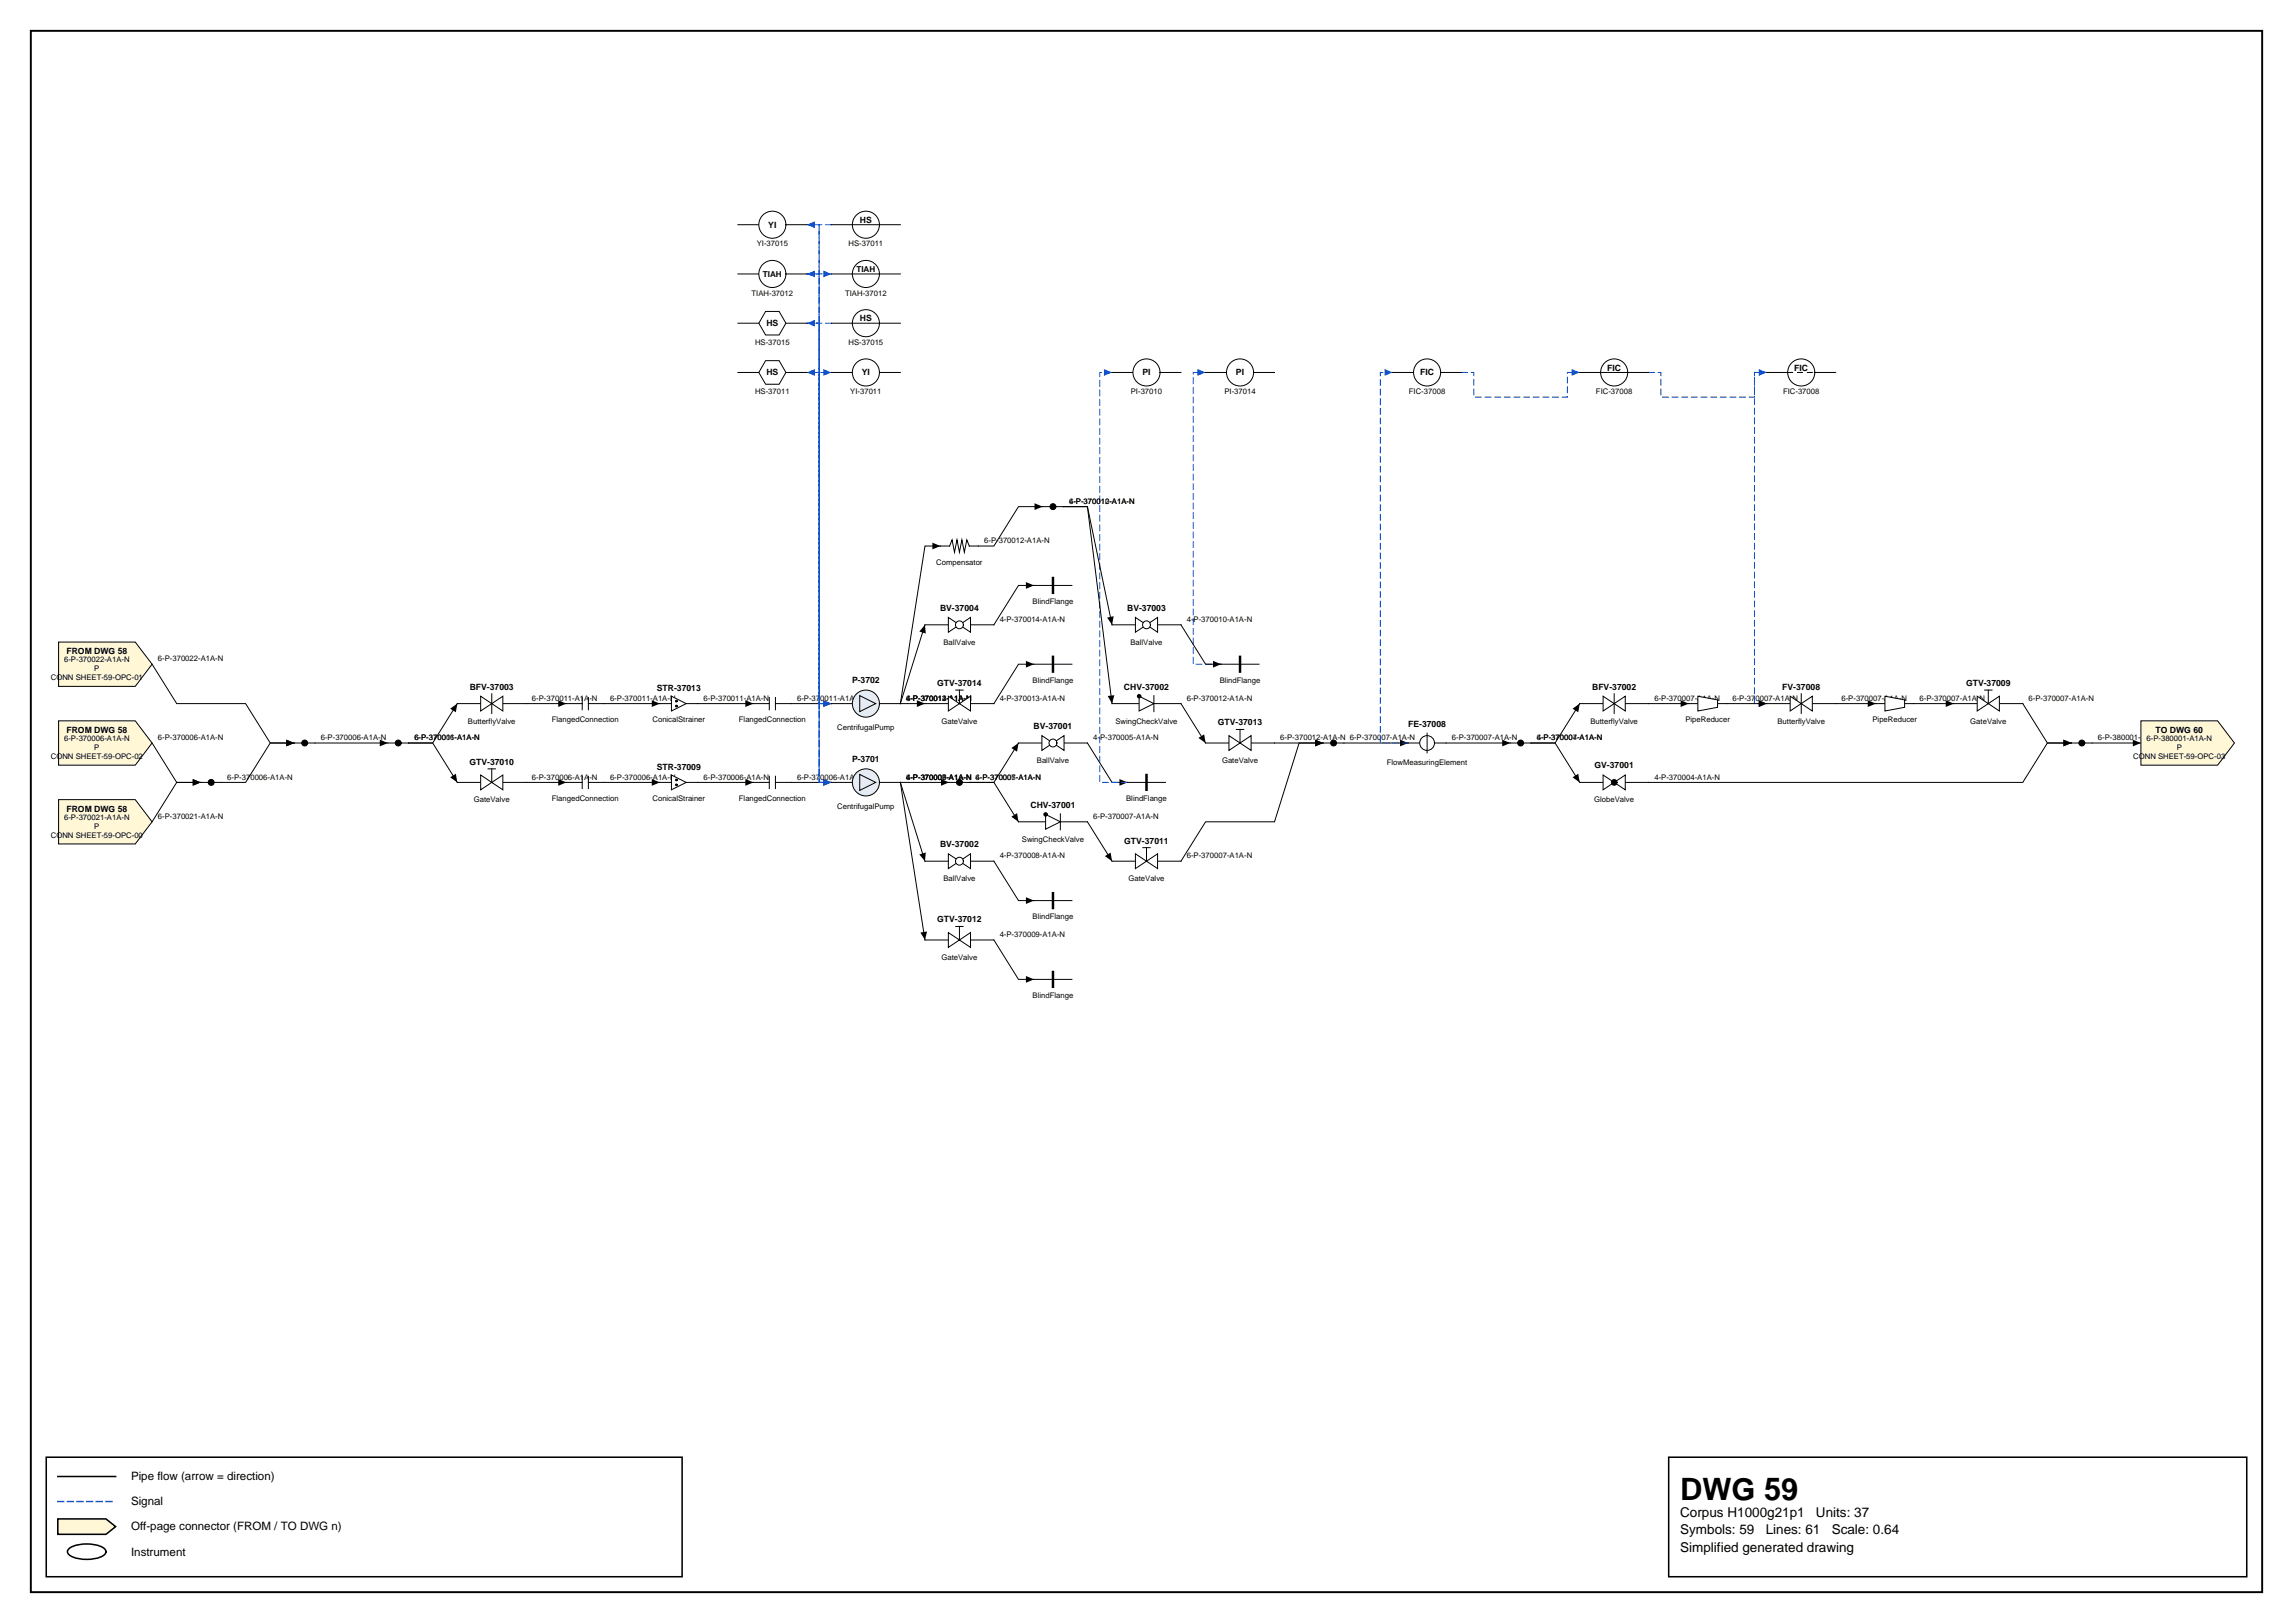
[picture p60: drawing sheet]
<svg xmlns="http://www.w3.org/2000/svg" width="420mm" height="297mm" viewBox="0 0 420 297" stroke-linecap="round" stroke-linejoin="round" font-family="sans-serif">
<defs><g id="words">
<text font-size="5.6" x="307.6" y="274.5">DWG 59</text>
<g font-size="2.5">
<text x="307.6" y="277.6">Corpus H1000g21p1</text>
<text x="307.6" y="280.8">Symbols: 59</text>
<text x="323.3" y="280.8">Lines: 61</text>
<text x="332.5" y="277.6">Units: 37</text>
<text x="335.3" y="280.8">Scale: 0.64</text>
<text x="307.6" y="284">Simplified generated drawing</text>
</g>
<g font-size="2.1">
<text x="24" y="270.9">Pipe flow (arrow = direction)</text>
<text x="24" y="275.5">Signal</text>
<text x="24" y="280.1">Off-page connector (FROM / TO DWG n)</text>
<text x="24" y="284.7">Instrument</text>
</g>
<g font-size="1.6">
<text x="140.7" y="41.7">YI</text>
<text x="157.4" y="40.8">HS</text>
<text x="140.3" y="59.7">HS</text>
<text x="157.4" y="58.8">HS</text>
<text x="140.3" y="68.7">HS</text>
<text x="157.8" y="68.7">YI</text>
<text x="209.2" y="68.7">PI</text>
<text x="226.3" y="68.7">PI</text>
<text x="260" y="68.7">FIC</text>
<text x="294.3" y="67.8">FIC</text>
<text x="328.5" y="67.8">FIC</text>
<text x="172.1" y="111.8">BV-37004</text>
<text x="206.4" y="111.8">BV-37003</text>
<text x="12.2" y="119.7">FROM DWG 58</text>
<text x="156" y="125.1">P-3702</text>
<text x="171.6" y="125.5">GTV-37014</text>
<text x="359.9" y="125.5">GTV-37009</text>
<text x="86" y="126.2">BFV-37003</text>
<text x="120.2" y="126.4">STR-37013</text>
<text x="205.8" y="126.2">CHV-37002</text>
<text x="291.5" y="126.2">BFV-37002</text>
<text x="326.3" y="126.2">FV-37008</text>
<text x="12.2" y="134.1">FROM DWG 58</text>
<text x="189.2" y="133.4">BV-37001</text>
<text x="223" y="132.8">GTV-37013</text>
<text x="257.8" y="133">FE-37008</text>
<text x="394.6" y="134.1">TO DWG 60</text>
<text x="86" y="140">GTV-37010</text>
<text x="120.2" y="140.9">STR-37009</text>
<text x="156" y="139.5">P-3701</text>
<text x="291.9" y="140.6">GV-37001</text>
<text x="12.2" y="148.5">FROM DWG 58</text>
<text x="188.7" y="147.8">CHV-37001</text>
<text x="172.1" y="155.1">BV-37002</text>
<text x="205.8" y="154.4">GTV-37011</text>
<text x="171.6" y="168.8">GTV-37012</text>
</g>
<g font-size="1.5">
<text x="139.7" y="50.7">TIAH</text>
<text x="156.8" y="49.8">TIAH</text>
</g>
<g font-size="1.4">
<text x="138.5" y="45.1">YI-37015</text>
<text x="155.4" y="45.1">HS-37011</text>
<text x="137.6" y="54.1">TIAH-37012</text>
<text x="154.7" y="54.1">TIAH-37012</text>
<text x="138.2" y="63.1">HS-37015</text>
<text x="155.4" y="63.1">HS-37015</text>
<text x="138.2" y="72.1">HS-37011</text>
<text x="155.7" y="72.1">YI-37011</text>
<text x="207" y="72.1">PI-37010</text>
<text x="224.2" y="72.1">PI-37014</text>
<text x="257.9" y="72.1">FIC-37008</text>
<text x="292.2" y="72.1">FIC-37008</text>
<text x="326.4" y="72.1">FIC-37008</text>
<text x="195.7" y="92.2">6-P-370012-A1A-N</text>
<text x="195.7" y="92.2">4-P-370010-A1A-N</text>
<text x="180.2" y="99.4">6-P-370012-A1A-N</text>
<text x="171.4" y="103.4">Compensator</text>
<text x="183" y="113.8">4-P-370014-A1A-N</text>
<text x="189.1" y="110.6">BlindFlange</text>
<text x="217.3" y="113.8">4-P-370010-A1A-N</text>
<text x="172.7" y="118">BallValve</text>
<text x="207" y="118">BallValve</text>
<text x="9.3" y="124.5">CONN SHEET-59-OPC-01</text>
<text x="11.7" y="121.2">6-P-370022-A1A-N</text>
<text x="17.3" y="122.9">P</text>
<text x="28.9" y="121">6-P-370022-A1A-N</text>
<text x="189.1" y="125">BlindFlange</text>
<text x="223.3" y="125">BlindFlange</text>
<text x="97.4" y="128.2">6-P-370011-A1A-N</text>
<text x="111.7" y="128.2">6-P-370011-A1A-N</text>
<text x="128.8" y="128.2">6-P-370011-A1A-N</text>
<text x="145.9" y="128.2">6-P-370011-A1A-N</text>
<text x="165.9" y="128.2">4-P-370014-A1A-N</text>
<text x="165.9" y="128.2">4-P-370013-A1A-N</text>
<text x="165.9" y="128.2">6-P-370012-A1A-N</text>
<text x="183" y="128.2">4-P-370013-A1A-N</text>
<text x="217.3" y="128.2">6-P-370012-A1A-N</text>
<text x="302.9" y="128.2">6-P-370007-A1A-N</text>
<text x="317.2" y="128.2">6-P-370007-A1A-N</text>
<text x="337.1" y="128.2">6-P-370007-A1A-N</text>
<text x="351.4" y="128.2">6-P-370007-A1A-N</text>
<text x="371.4" y="128.2">6-P-370007-A1A-N</text>
<text x="11.7" y="135.7">6-P-370006-A1A-N</text>
<text x="17.3" y="137.3">P</text>
<text x="28.9" y="135.5">6-P-370006-A1A-N</text>
<text x="58.7" y="135.5">6-P-370006-A1A-N</text>
<text x="75.9" y="135.5">6-P-370006-A1A-N</text>
<text x="75.9" y="135.5">6-P-370011-A1A-N</text>
<text x="85.7" y="132.4">ButterflyValve</text>
<text x="101" y="132.2">FlangedConnection</text>
<text x="119.5" y="132.2">ConicalStrainer</text>
<text x="135.3" y="132.2">FlangedConnection</text>
<text x="153.3" y="133.6">CentrifugalPump</text>
<text x="172.4" y="132.4">GateValve</text>
<text x="200.1" y="135.5">4-P-370005-A1A-N</text>
<text x="204.2" y="132.4">SwingCheckValve</text>
<text x="234.4" y="135.5">6-P-370012-A1A-N 6-P-370007-A1A-N</text>
<text x="265.8" y="135.5">6-P-370007-A1A-N</text>
<text x="281.4" y="135.5">4-P-370004-A1A-N</text>
<text x="281.4" y="135.5">6-P-370007-A1A-N</text>
<text x="291.2" y="132.4">ButterflyValve</text>
<text x="308.6" y="132.2">PipeReducer</text>
<text x="325.4" y="132.4">ButterflyValve</text>
<text x="342.8" y="132.2">PipeReducer</text>
<text x="360.7" y="132.4">GateValve</text>
<text x="384.1" y="135.5">6-P-380001-A1A-N</text>
<text x="393" y="135.7">6-P-380001-A1A-N</text>
<text x="398.5" y="137.3">P</text>
<text x="9.3" y="138.9">CONN SHEET-59-OPC-02</text>
<text x="41.6" y="142.7">6-P-370006-A1A-N</text>
<text x="97.4" y="142.7">6-P-370006-A1A-N</text>
<text x="111.7" y="142.7">6-P-370006-A1A-N</text>
<text x="128.8" y="142.7">6-P-370006-A1A-N</text>
<text x="145.9" y="142.7">6-P-370006-A1A-N</text>
<text x="165.9" y="142.7">6-P-370007-A1A-N 4-P-370005-A1A-N</text>
<text x="165.9" y="142.7">4-P-370008-A1A-N 6-P-370007-A1A-N</text>
<text x="165.9" y="142.7">4-P-370009-A1A-N</text>
<text x="189.8" y="139.6">BallValve</text>
<text x="223.7" y="139.6">GateValve</text>
<text x="253.9" y="140.1">FlowMeasuringElement</text>
<text x="302.9" y="142.7">4-P-370004-A1A-N</text>
<text x="390.6" y="138.9">CONN SHEET-59-OPC-03</text>
<text x="28.9" y="149.9">6-P-370021-A1A-N</text>
<text x="86.7" y="146.8">GateValve</text>
<text x="101" y="146.6">FlangedConnection</text>
<text x="119.5" y="146.6">ConicalStrainer</text>
<text x="135.3" y="146.6">FlangedConnection</text>
<text x="153.3" y="148">CentrifugalPump</text>
<text x="200.1" y="149.9">6-P-370007-A1A-N</text>
<text x="206.2" y="146.6">BlindFlange</text>
<text x="291.9" y="146.8">GlobeValve</text>
<text x="9.3" y="153.3">CONN SHEET-59-OPC-00</text>
<text x="11.7" y="150.1">6-P-370021-A1A-N</text>
<text x="17.3" y="151.7">P</text>
<text x="187.1" y="154.1">SwingCheckValve</text>
<text x="172.7" y="161.3">BallValve</text>
<text x="183" y="157.1">4-P-370008-A1A-N</text>
<text x="206.6" y="161.3">GateValve</text>
<text x="217.3" y="157.1">6-P-370007-A1A-N</text>
<text x="183" y="171.5">4-P-370009-A1A-N</text>
<text x="189.1" y="168.3">BlindFlange</text>
<text x="172.4" y="175.7">GateValve</text>
<text x="189.1" y="182.7">BlindFlange</text>
</g>
</g></defs>
<path d="M5.6 5.6h408.6v285.8h-408.6z" fill="none" stroke="#000" stroke-width=".35"/>
<path d="M8.5 266.7h116.4v21.9h-116.4zM10.6 270.2h10.6M305.5 266.7h105.8v21.9h-105.8z" fill="none" stroke="#000" stroke-width=".28"/>
<path d="M10.6 274.8h10.6" fill="none" stroke="#0046c8" stroke-width=".28" stroke-dasharray="1.1 .7"/>
<path d="M10.6 278h8.8l1.8 1.4-1.8 1.4h-8.8z" fill="#fff7d6" stroke="#000" stroke-width=".28"/>
<path d="M12.7 283.4a6.7 6.7 0 0 1 6.3 0 .72 .72 0 0 1 0 1.2 6.7 6.7 0 0 1-6.3 0 .72 .72 0 0 1 0-1.2z" fill="none" stroke="#000" stroke-width=".28"/>
<path d="M27.8 121.6l4.5 7.2h12.7l4.5 7.2h4.4M83.7 128.8l-4.5 7.2h-4.4h4.4l4.5 7.2M110.6 128.8h10.2M144.9 128.8h7.3M186.5 136l-4.5 7.2h-4.5h4.5l4.5 7.2M216.2 128.8l4.5 7.2M246 136h11.8M370.3 128.8l4.5 7.2h4.5h-4.5l-4.5 7.2h-68.5M96.3 143.2h7.4M110.6 143.2h10.2M144.9 143.2h7.3M182 157.6l4.5 7.2h2.8" fill="none" stroke="#000" stroke-width=".18"/>
<g fill="#000">
<path d="M52.4 135.4l1.5 .6-1.5 .6zM82.4 129.7l1.3-.9-.2 1.6zM119.3 128.2l1.5 .6-1.5 .6zM150.7 128.2l1.5 .6-1.5 .6zM185.2 136.9l1.3-.9-.3 1.6zM219.4 135.1l1.1-.7 .2 1.6zM256.3 135.4l1.5 .6-1.5 .6zM377.8 135.4l1.5 .6-1.5 .6zM82.4 142.3l1.1-.7 .2 1.6zM102.2 142.6l1.5 .6-1.5 .6zM119.3 142.6l1.5 .6-1.5 .6zM150.7 142.6l1.5 .6-1.5 .6z"/>
<path d="M185.2 149.5l1-.7 .3 1.6zM187.8 164.2l1.5 .6-1.5 .6z"/>
</g>
<path d="M152.2 59.2h-4.5" fill="none" stroke="#0046c8" stroke-width=".18" stroke-dasharray="1.1 .7"/>
<path d="M147.7 59.2l1.5-.7v1.3z" fill="#0046c8"/>
<path d="M189.3 107.1h-2.8l-4.5 7.3M27.8 136l4.5 7.2h4.5M96.3 128.8h7.4" fill="none" stroke="#000" stroke-width=".18"/>
<path d="M187.8 106.5l1.5 .6-1.5 .7zM102.2 128.2l1.5 .6-1.5 .6zM35.3 142.6l1.5 .6-1.5 .6z" fill="#000"/>
<path d="M152.2 41.1h-2.2v27.1h-2.3" fill="none" stroke="#0046c8" stroke-width=".18" stroke-dasharray="1.1 .7"/>
<path d="M147.7 68.2l1.5-.7v1.3z" fill="#0046c8"/>
<path d="M57.7 136h13.3M301.8 128.8h7.4M383 136h9" fill="none" stroke="#000" stroke-width=".18"/>
<path d="M69.5 135.4l1.5 .6-1.5 .6zM307.7 128.2l1.5 .6-1.5 .6zM390.5 135.4l1.5 .6-1.5 .6z" fill="#000"/>
<path d="M301.8 68.2h2.3v4.5h17.1v-4.5h2.3" fill="none" stroke="#0046c8" stroke-width=".18" stroke-dasharray="1.1 .7"/>
<path d="M322 67.5l1.5 .7-1.5 .6z" fill="#0046c8"/>
<path d="M127.8 128.8h10.1" fill="none" stroke="#000" stroke-width=".18"/>
<path d="M136.5 128.2l1.4 .6-1.4 .6z" fill="#000"/>
<path d="M147.7 68.2h2.3v75h2.2" fill="none" stroke="#0046c8" stroke-width=".18" stroke-dasharray="1.1 .7"/>
<path d="M150.7 142.6l1.5 .6-1.5 .6z" fill="#0046c8"/>
<path d="M289.2 128.8l-4.5 7.2h-4.4h4.4l4.5 7.2" fill="none" stroke="#000" stroke-width=".18"/>
<path d="M287.9 129.7l1.3-.9-.2 1.6zM287.9 142.3l1.1-.7 .2 1.6z" fill="#000"/>
<path d="M223.6 121.6h-5.1v-53.4h2.2" fill="none" stroke="#0046c8" stroke-width=".18" stroke-dasharray="1.1 .7"/>
<path d="M219.2 67.5l1.5 .7-1.5 .6z" fill="#0046c8"/>
<path d="M323.5 68.2h-2.3v60.6h2.3" fill="none" stroke="#0046c8" stroke-width=".18" stroke-dasharray="1.1 .7"/>
<path d="M322 128.2l1.5 .6-1.5 .6z" fill="#0046c8"/>
<path d="M264.7 136h11.8M350.4 128.8h7.3M182 172l4.5 7.2h2.8" fill="none" stroke="#000" stroke-width=".18"/>
<path d="M275 135.4l1.5 .6-1.5 .6zM356.2 128.2l1.5 .6-1.5 .6zM187.8 178.6l1.5 .6-1.5 .7z" fill="#000"/>
<path d="M257.8 136h-5.1v-67.8h2.3" fill="none" stroke="#0046c8" stroke-width=".18" stroke-dasharray="1.1 .7"/>
<path d="M253.5 67.5l1.5 .7-1.5 .6z" fill="#0046c8"/>
<path d="M172.2 99.9h-2.9l-4.5 28.9M169.3 114.4l-4.5 14.4M164.8 128.8h4.5M36.8 143.2h-4.5l-4.5 7.2M127.8 143.2h10.1" fill="none" stroke="#000" stroke-width=".18"/>
<path d="M170.7 99.3l1.5 .6-1.5 .7zM169.3 114.4l.2 1.6-1.2-.4zM167.9 128.2l1.4 .6-1.4 .6zM35.3 142.6l1.5 .6-1.5 .6zM136.5 142.6l1.4 .6-1.4 .6z" fill="#000"/>
<path d="M152.2 128.8h-2.2v-87.7h-2.3" fill="none" stroke="#0046c8" stroke-width=".18" stroke-dasharray="1.1 .7"/>
<path d="M147.7 41.1l1.5-.6v1.2z" fill="#0046c8"/>
<path d="M53.9 136h-4.4l-4.5 7.2h-4.4" fill="none" stroke="#000" stroke-width=".18"/>
<path d="M52.4 135.4l1.5 .6-1.5 .6z" fill="#000"/>
<path d="M147.7 59.2h2.3v69.6h2.2" fill="none" stroke="#0046c8" stroke-width=".18" stroke-dasharray="1.1 .7"/>
<path d="M150.7 128.2l1.5 .6-1.5 .6z" fill="#0046c8"/>
<path d="M173.8 143.2h-9l4.5 14.4" fill="none" stroke="#000" stroke-width=".18"/>
<path d="M168.3 156.4l1.2-.4-.2 1.6zM172.3 142.6l1.5 .6-1.5 .6z" fill="#000"/>
<path d="M152.2 143.2h-2.2v-75h2.2" fill="none" stroke="#0046c8" stroke-width=".18" stroke-dasharray="1.1 .7"/>
<path d="M150.7 67.5l1.5 .7-1.5 .6z" fill="#0046c8"/>
<path d="M164.8 143.2l4.5 28.8" fill="none" stroke="#000" stroke-width=".18"/>
<path d="M168.5 170.7l1.2-.2-.4 1.5z" fill="#000"/>
<path d="M152.2 143.2h-2.2v-93.1h-2.3" fill="none" stroke="#0046c8" stroke-width=".18" stroke-dasharray="1.1 .7"/>
<path d="M147.7 50.1l1.5-.6v1.3z" fill="#0046c8"/>
<path d="M190.9 92.7h-4.4l-4.5 7.2h-2.9M216.2 114.4l4.5 7.2h2.9M189.3 121.6h-2.8l-4.5 7.2M199.1 136l4.5 7.2h2.8M233.3 136h9h-4.5l-4.5 14.4h-12.6l-4.5 7.2M316.1 128.8h7.4M336.1 128.8h7.3" fill="none" stroke="#000" stroke-width=".18"/>
<path d="M189.4 92.1l1.5 .6-1.5 .6zM187.8 120.9l1.5 .7-1.5 .6zM222.1 120.9l1.5 .7-1.5 .6zM240.8 135.4l1.5 .6-1.5 .6zM322 128.2l1.5 .6-1.5 .6zM341.9 128.2l1.5 .6-1.5 .6zM204.9 142.6l1.5 .6-1.5 .6z" fill="#000"/>
<path d="M206.4 143.2h-5.1v-75h2.3" fill="none" stroke="#0046c8" stroke-width=".18" stroke-dasharray="1.1 .7"/>
<path d="M202.1 67.5l1.5 .7-1.5 .6z" fill="#0046c8"/>
<path d="M147.7 50.1h4.5" fill="none" stroke="#0046c8" stroke-width=".18" stroke-dasharray="1.1 .7"/>
<path d="M150.7 49.5l1.5 .6-1.5 .7z" fill="#0046c8"/>
<path d="M267.6 68.2h2.2v4.5h17.2v-4.5h2.2" fill="none" stroke="#0046c8" stroke-width=".18" stroke-dasharray="1.1 .7"/>
<path d="M287.7 67.5l1.5 .7-1.5 .6z" fill="#0046c8"/>
<path d="M203.6 114.4l-4.5-21.7h-4.4h4.4l4.5 36.1M357.7 128.8h4.3M366 128.8h4.3M199.1 150.4l4.5 7.2" fill="none" stroke="#000" stroke-width=".18"/>
<path d="M202.7 113l1.2-.2-.3 1.6zM202.8 127.4l1.2-.2-.4 1.6zM202.3 156.7l1-.7 .3 1.6z" fill="#000"/>
<path d="M362 127.4l4 2.7v-2.7l-4 2.7z" fill="#fff" stroke="#000" stroke-width=".18"/>
<path d="M103.7 128.8h2.9M106.6 127.6v2.3M107.7 128.8h2.9M107.7 127.6v2.3M363.3 126.3h1.4M364 126.3v2.5M189.3 164.8h6.9" fill="none" stroke="#000" stroke-width=".18"/>
<path d="M192.8 163.5v2.7" fill="none" stroke="#000" stroke-width=".45"/>
<path d="M392 131.9h14l3.1 4.1-3.1 4h-14z" fill="#fff7d6" stroke="#000" stroke-width=".18"/>
<path d="M189.3 121.6h6.9M242.3 136h3.7M103.7 143.2h2.9M106.6 142.1v2.2M107.7 143.2h2.9M107.7 142.1v2.2M173.8 143.2h3.7M289.2 143.2h4.3M297.6 143.2h4.2" fill="none" stroke="#000" stroke-width=".18"/>
<g fill="#000" stroke="#000" stroke-width=".18">
<circle cx="244.2" cy="136" r=".54"/>
<circle cx="175.7" cy="143.2" r=".54"/>
</g>
<path d="M192.8 120.2v2.7" fill="none" stroke="#000" stroke-width=".45"/>
<path d="M293.5 141.8l4.1 2.7v-2.7l-4.1 2.7z" fill="#fff" stroke="#000" stroke-width=".18"/>
<g fill="#000" stroke="#000" stroke-width=".18">
<circle cx="72.9" cy="136" r=".54"/>
<circle cx="295.5" cy="143.2" r=".52"/>
</g>
<path d="M71 136h3.8" fill="none" stroke="#000" stroke-width=".18"/>
<path d="M10.7 117.5h14.1l3 4.1-3 4h-14.1z" fill="#fff7d6" stroke="#000" stroke-width=".18"/>
<path d="M203.6 68.2h3.8M212.4 68.2h3.8" fill="none" stroke="#000" stroke-width=".18"/>
<circle cx="209.9" cy="68.2" r="2.48" fill="#fff" stroke="#000" stroke-width=".18"/>
<path d="M169.3 157.6h4.3M177.7 157.6h4.3" fill="none" stroke="#000" stroke-width=".18"/>
<g fill="#fff" stroke="#000" stroke-width=".18">
<path d="M173.6 156.3l4.1 2.7v-2.7l-4.1 2.7z"/>
<circle cx="175.7" cy="157.6" r=".72"/>
</g>
<path d="M152.2 68.2h3.9M161 68.2h3.8" fill="none" stroke="#000" stroke-width=".18"/>
<circle cx="158.5" cy="68.2" r="2.48" fill="#fff" stroke="#000" stroke-width=".18"/>
<path d="M220.7 68.2h3.9M229.5 68.2h3.8" fill="none" stroke="#000" stroke-width=".18"/>
<circle cx="227" cy="68.2" r="2.48" fill="#fff" stroke="#000" stroke-width=".18"/>
<path d="M83.7 143.2h4.3M92.1 143.2h4.2" fill="none" stroke="#000" stroke-width=".18"/>
<path d="M88 141.8l4.1 2.7v-2.7l-4.1 2.7z" fill="#fff" stroke="#000" stroke-width=".18"/>
<path d="M203.6 128.8h5M211.3 128.8h4.9M89.4 140.7h1.3M90 140.7v2.5" fill="none" stroke="#000" stroke-width=".18"/>
<path d="M208.6 127.4l2.7 1.4-2.7 1.3z" fill="#fff" stroke="#000" stroke-width=".18"/>
<path d="M152.2 59.2h3.9M161 59.2h3.8M137.9 128.8h2.9M140.8 127.6v2.3M142 127.6v2.3M142 128.8h2.9M211.3 127.3v2.9M137.9 143.2h2.9M140.8 142.1v2.2M142 143.2h2.9M142 142.1v2.2" fill="none" stroke="#000" stroke-width=".18"/>
<circle cx="208.5" cy="127.4" r=".32" fill="#000" stroke="#000" stroke-width=".18"/>
<circle cx="158.5" cy="59.2" r="2.48" fill="#fff" stroke="#000" stroke-width=".18"/>
<path d="M156.1 59.2h4.9M189.3 107.1h6.9M83.7 128.8h4.3M92.1 128.8h4.2" fill="none" stroke="#000" stroke-width=".18"/>
<path d="M192.8 105.8v2.7" fill="none" stroke="#000" stroke-width=".45"/>
<path d="M88 127.4l4.1 2.7v-2.7l-4.1 2.7z" fill="#fff" stroke="#000" stroke-width=".18"/>
<path d="M90 127v3.6" fill="none" stroke="#000" stroke-width=".18"/>
<path d="M10.7 131.9h14.1l3 4.1-3 4h-14.1z" fill="#fff7d6" stroke="#000" stroke-width=".18"/>
<path d="M152.2 50.1h3.9M161 50.1h3.8" fill="none" stroke="#000" stroke-width=".18"/>
<circle cx="158.5" cy="50.1" r="2.48" fill="#fff" stroke="#000" stroke-width=".18"/>
<path d="M156.1 50.1h4.9M169.3 114.4h4.3M177.7 114.4h4.3" fill="none" stroke="#000" stroke-width=".18"/>
<g fill="#fff" stroke="#000" stroke-width=".18">
<path d="M173.6 113l4.1 2.7v-2.7l-4.1 2.7z"/>
<circle cx="175.7" cy="114.4" r=".72"/>
</g>
<path d="M152.2 41.1h3.9M161 41.1h3.8" fill="none" stroke="#000" stroke-width=".18"/>
<circle cx="158.5" cy="41.1" r="2.48" fill="#fff" stroke="#000" stroke-width=".18"/>
<path d="M156.1 41.1h4.9M53.9 136h3.8M289.2 128.8h4.3M297.6 128.8h4.2" fill="none" stroke="#000" stroke-width=".18"/>
<circle cx="55.8" cy="136" r=".54" fill="#000" stroke="#000" stroke-width=".18"/>
<path d="M293.5 127.4l4.1 2.7v-2.7l-4.1 2.7z" fill="#fff" stroke="#000" stroke-width=".18"/>
<path d="M289.2 68.2h3.8M298 68.2h3.8M295.5 127v3.6M379.3 136h3.7" fill="none" stroke="#000" stroke-width=".18"/>
<circle cx="381.1" cy="136" r=".54" fill="#000" stroke="#000" stroke-width=".18"/>
<circle cx="295.5" cy="68.2" r="2.48" fill="#fff" stroke="#000" stroke-width=".18"/>
<path d="M293 68.2h5M120.8 128.8h2.1M125.6 128.8h2.2" fill="none" stroke="#000" stroke-width=".18"/>
<path d="M122.9 127.4l2.7 1.4-2.7 1.3z" fill="#fff" stroke="#000" stroke-width=".18"/>
<g fill="#000" stroke="#000" stroke-width=".18">
<circle cx="123.8" cy="129.2" r=".16"/>
<circle cx="123.8" cy="128.3" r=".16"/>
</g>
<path d="M135.1 68.2h3.8M143.9 68.2h3.8" fill="none" stroke="#000" stroke-width=".18"/>
<path d="M140.2 66h2.4l1.3 2.2-1.3 2.1h-2.4l-1.3-2.1z" fill="#fff" stroke="#000" stroke-width=".18"/>
<path d="M323.5 68.2h3.8M332.3 68.2h3.8M223.6 121.6h6.9M276.5 136h3.8M189.3 179.2h6.9" fill="none" stroke="#000" stroke-width=".18"/>
<circle cx="278.4" cy="136" r=".54" fill="#000" stroke="#000" stroke-width=".18"/>
<path d="M227 120.2v2.7M192.8 177.9v2.7" fill="none" stroke="#000" stroke-width=".45"/>
<circle cx="329.8" cy="68.2" r="2.48" fill="#fff" stroke="#000" stroke-width=".18"/>
<path d="M327.3 68.2h.9M329.1 68.2h.9M330.9 68.2h.9M343.4 128.8h1.7M348.7 128.8h1.7" fill="none" stroke="#000" stroke-width=".18"/>
<path d="M345.1 127.4l3.6 .7v1.4l-3.6 .6z" fill="#fff" stroke="#000" stroke-width=".18"/>
<path d="M169.3 172h4.3M177.7 172h4.3" fill="none" stroke="#000" stroke-width=".18"/>
<path d="M173.6 170.7l4.1 2.7v-2.7l-4.1 2.7z" fill="#fff" stroke="#000" stroke-width=".18"/>
<path d="M257.8 136h2.1M262.6 136h2.1M175 169.6h1.3M175.7 169.6v2.4" fill="none" stroke="#000" stroke-width=".18"/>
<circle cx="261.3" cy="136" r="1.35" fill="#fff" stroke="#000" stroke-width=".18"/>
<path d="M261.3 134.2v3.6M120.8 143.2h2.1M125.6 143.2h2.2" fill="none" stroke="#000" stroke-width=".18"/>
<path d="M122.9 141.8l2.7 1.4-2.7 1.3z" fill="#fff" stroke="#000" stroke-width=".18"/>
<g fill="#000" stroke="#000" stroke-width=".18">
<circle cx="123.8" cy="142.7" r=".16"/>
<circle cx="123.8" cy="143.6" r=".16"/>
</g>
<path d="M10.7 146.3h14.1l3 4.1-3 4.1h-14.1z" fill="#fff7d6" stroke="#000" stroke-width=".18"/>
<path d="M152.2 128.8h3.9M161 128.8h3.8" fill="none" stroke="#000" stroke-width=".18"/>
<circle cx="158.5" cy="128.8" r="2.48" fill="#e2ecf7" stroke="#000" stroke-width=".18"/>
<path d="M135.1 59.2h3.8M143.9 59.2h3.8M157.4 127.3l2.9 1.5-2.9 1.4zM36.8 143.2h3.8" fill="none" stroke="#000" stroke-width=".18"/>
<circle cx="38.7" cy="143.2" r=".54" fill="#000" stroke="#000" stroke-width=".18"/>
<path d="M140.2 57h2.4l1.3 2.2-1.3 2.1h-2.4l-1.3-2.1z" fill="#fff" stroke="#000" stroke-width=".18"/>
<path d="M152.2 143.2h3.9M161 143.2h3.8" fill="none" stroke="#000" stroke-width=".18"/>
<circle cx="158.5" cy="143.2" r="2.48" fill="#e2ecf7" stroke="#000" stroke-width=".18"/>
<path d="M203.6 114.4h4.3M211.9 114.4h4.3M157.4 141.7l2.9 1.5-2.9 1.5z" fill="none" stroke="#000" stroke-width=".18"/>
<g fill="#fff" stroke="#000" stroke-width=".18">
<path d="M207.9 113l4 2.7v-2.7l-4 2.7z"/>
<circle cx="209.9" cy="114.4" r=".72"/>
</g>
<path d="M203.6 157.6h4.3M211.9 157.6h4.3" fill="none" stroke="#000" stroke-width=".18"/>
<path d="M207.9 156.3l4 2.7v-2.7l-4 2.7z" fill="#fff" stroke="#000" stroke-width=".18"/>
<path d="M323.5 128.8h4.2M331.8 128.8h4.3M209.2 155.1h1.4M209.9 155.1v2.5" fill="none" stroke="#000" stroke-width=".18"/>
<path d="M327.7 127.4l4.1 2.7v-2.7l-4.1 2.7z" fill="#fff" stroke="#000" stroke-width=".18"/>
<path d="M220.7 136h4.3M229.1 136h4.2M329.8 127v3.6" fill="none" stroke="#000" stroke-width=".18"/>
<path d="M225 134.6l4.1 2.7v-2.7l-4.1 2.7z" fill="#fff" stroke="#000" stroke-width=".18"/>
<path d="M186.5 136h4.3M194.8 136h4.3M226.4 133.5h1.3M227 133.5v2.5" fill="none" stroke="#000" stroke-width=".18"/>
<g fill="#fff" stroke="#000" stroke-width=".18">
<path d="M190.8 134.6l4 2.7v-2.7l-4 2.7z"/>
<circle cx="192.8" cy="136" r=".72"/>
</g>
<path d="M309.2 128.8h1.6M314.5 128.8h1.6" fill="none" stroke="#000" stroke-width=".18"/>
<path d="M310.8 127.4l3.7 .7v1.4l-3.7 .6z" fill="#fff" stroke="#000" stroke-width=".18"/>
<path d="M169.3 128.8h4.3M177.7 128.8h4.3" fill="none" stroke="#000" stroke-width=".18"/>
<path d="M173.6 127.4l4.1 2.7v-2.7l-4.1 2.7z" fill="#fff" stroke="#000" stroke-width=".18"/>
<path d="M135.1 50.1h3.8M143.9 50.1h3.8M172.2 99.9h1.7l.4-1.1 .5 2.3 .4-2.3 .5 2.3 .4-2.3 .5 2.3 .4-2.3 .5 1.1h1.6M175 126.3h1.3M175.7 126.3v2.5M206.4 143.2h7" fill="none" stroke="#000" stroke-width=".18"/>
<path d="M209.9 141.8v2.7" fill="none" stroke="#000" stroke-width=".45"/>
<circle cx="141.4" cy="50.1" r="2.48" fill="#fff" stroke="#000" stroke-width=".18"/>
<path d="M135.1 41.1h3.8M143.9 41.1h3.8" fill="none" stroke="#000" stroke-width=".18"/>
<circle cx="141.4" cy="41.1" r="2.48" fill="#fff" stroke="#000" stroke-width=".18"/>
<path d="M255 68.2h3.8M263.8 68.2h3.8" fill="none" stroke="#000" stroke-width=".18"/>
<circle cx="261.3" cy="68.2" r="2.48" fill="#fff" stroke="#000" stroke-width=".18"/>
<path d="M186.5 150.4h4.9M194.1 150.4h5" fill="none" stroke="#000" stroke-width=".18"/>
<path d="M191.4 149.1l2.7 1.3-2.7 1.4z" fill="#fff" stroke="#000" stroke-width=".18"/>
<path d="M190.9 92.7h3.8M194.1 148.9v3" fill="none" stroke="#000" stroke-width=".18"/>
<g fill="#000" stroke="#000" stroke-width=".18">
<circle cx="192.8" cy="92.7" r=".54"/>
<circle cx="191.4" cy="149.1" r=".32"/>
</g>
<use href="#words"/>
</svg>
